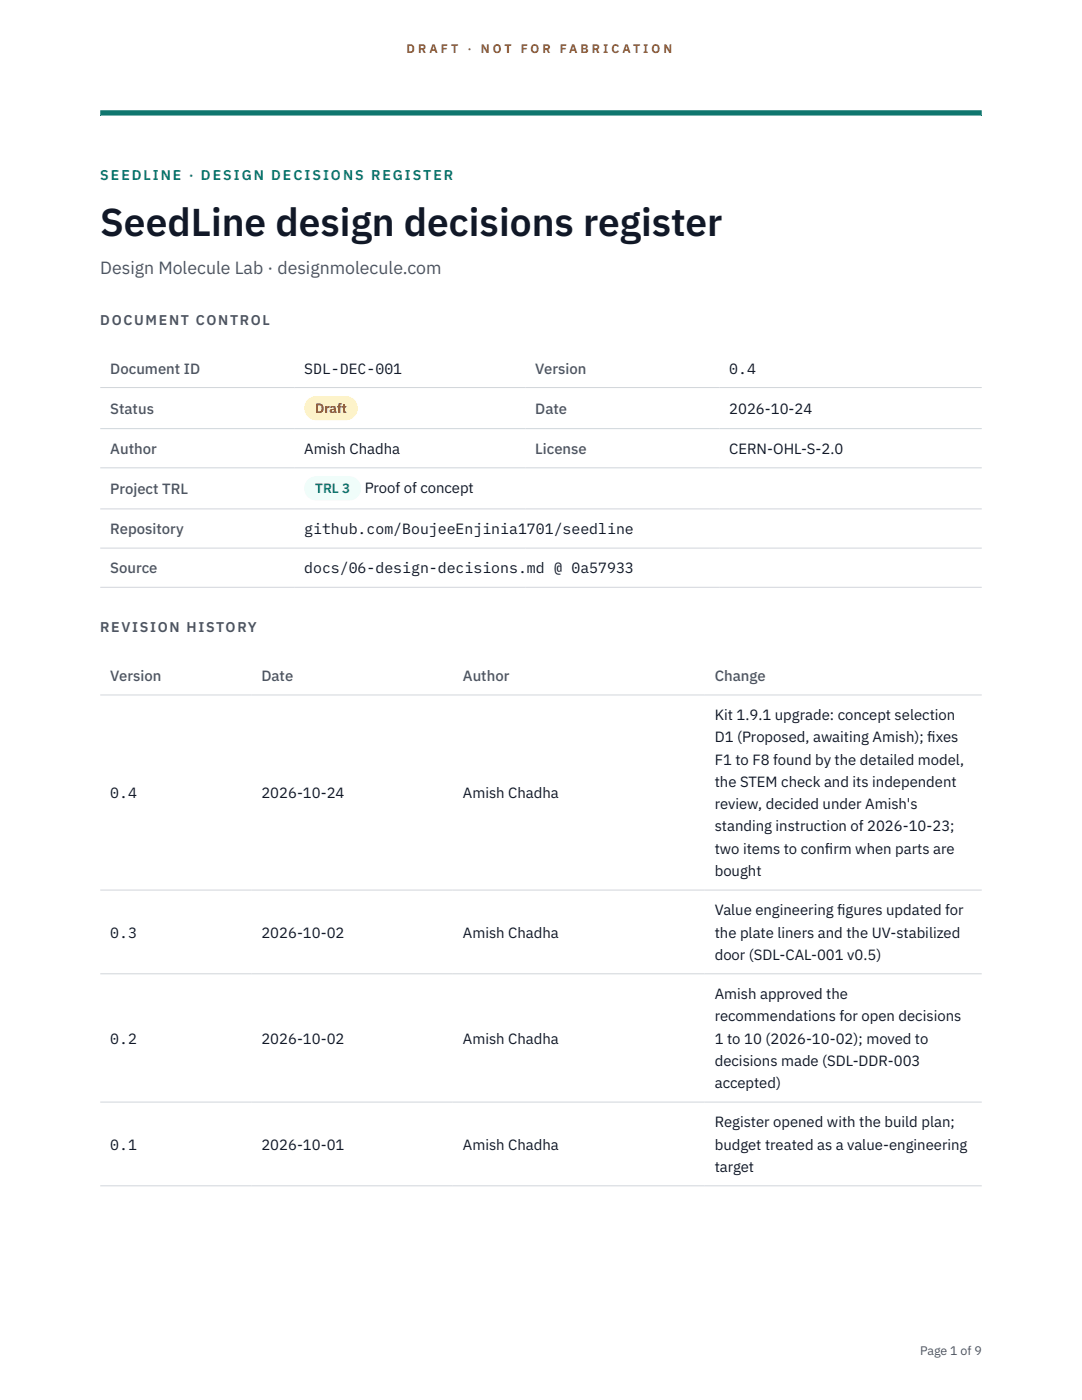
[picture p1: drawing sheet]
<svg xmlns="http://www.w3.org/2000/svg" width="216mm" height="279mm" viewBox="0 0 216 279" stroke-linecap="round" stroke-linejoin="round" font-family="sans-serif">
<defs><g id="words">
<text font-size="7.8" fill="#111827" x="20" y="47.1">SeedLine design decisions register</text>
<text font-size="3.5" fill="#4b5563" x="20" y="54.6">Design Molecule Lab · designmolecule.com</text>
<g font-size="3" fill="#4b5563">
<text x="22" y="74.5">Document ID</text>
<text x="106.8" y="74.5">Version</text>
<text x="22" y="82.6">Status</text>
<text x="106.8" y="82.6">Date</text>
<text x="22" y="90.6">Author</text>
<text x="106.8" y="90.6">License</text>
<text x="22" y="98.6">Project TRL</text>
<text x="22" y="106.6">Repository</text>
<text x="22" y="114.4">Source</text>
<text x="22" y="135.9">Version</text>
<text x="52.2" y="135.9">Date</text>
<text x="92.4" y="135.9">Author</text>
<text x="142.6" y="135.9">Change</text>
</g>
<g font-size="3" fill="#111827">
<text x="60.7" y="74.5">SDL-DEC-001</text>
<text x="145.5" y="74.5">0.4</text>
<text x="145.5" y="82.6">2026-10-24</text>
<text x="60.7" y="90.6">Amish Chadha</text>
<text x="145.5" y="90.6">CERN-OHL-S-2.0</text>
<text x="72.8" y="98.5">Proof of concept</text>
<text x="60.7" y="106.6">github.com/BoujeeEnjinia1701/seedline</text>
<text x="60.7" y="114.4">docs/06-design-decisions.md @ 0a57933</text>
<text x="142.6" y="143.7">Kit 1.9.1 upgrade: concept selection</text>
<text x="142.6" y="148.2">D1 (Proposed, awaiting Amish); f</text>
<text x="185" y="148.2">ixes</text>
<text x="142.6" y="152.6">F1 to F8 found by the detailed model,</text>
<text x="22" y="159.3">0.4</text>
<text x="52.2" y="159.3">2026-10-24</text>
<text x="92.4" y="159.3">Amish Chadha</text>
<text x="142.6" y="157.1">the STEM check and its independent</text>
<text x="142.6" y="161.5">review, decided under Amish's</text>
<text x="142.6" y="165.9">standing instruction of 2026-10-23;</text>
<text x="142.6" y="170.4">two items to conf</text>
<text x="164.6" y="170.4">irm when parts are</text>
<text x="142.6" y="174.8">bought</text>
<text x="142.6" y="182.7">Value engineering f</text>
<text x="167.1" y="182.7">igures updated for</text>
<text x="22" y="187.1">0.3</text>
<text x="52.2" y="187.1">2026-10-02</text>
<text x="92.4" y="187.1">Amish Chadha</text>
<text x="142.6" y="187.1">the plate liners and the UV-stabilized</text>
<text x="142.6" y="191.5">door (SDL-CAL-001 v0.5)</text>
<text x="142.6" y="199.4">Amish approved the</text>
<text x="142.6" y="203.8">recommendations for open decisions</text>
<text x="22" y="208.3">0.2</text>
<text x="52.2" y="208.3">2026-10-02</text>
<text x="92.4" y="208.3">Amish Chadha</text>
<text x="142.6" y="208.3">1 to 10 (2026-10-02); moved to</text>
<text x="142.6" y="212.7">decisions made (SDL-DDR-003</text>
<text x="142.6" y="217.1">accepted)</text>
<text x="142.6" y="225">Register opened with the build plan;</text>
<text x="22" y="229.4">0.1</text>
<text x="52.2" y="229.4">2026-10-01</text>
<text x="92.4" y="229.4">Amish Chadha</text>
<text x="142.6" y="229.4">budget treated as a value-engineering</text>
<text x="142.6" y="233.9">target</text>
</g>
<text font-size="2.8" fill="#0f766e" x="20" y="36">SEEDLINE · DESIGN DECISIONS REGISTER</text>
<g font-size="2.8" fill="#4b5563">
<text x="20" y="64.8">DOCUMENT CONTROL</text>
<text x="20" y="126.2">REVISION HISTORY</text>
</g>
<text font-size="2.7" fill="#92400e" x="62.9" y="82.5">Draft</text>
<text font-size="2.7" fill="#0f766e" x="62.9" y="98.5">TRL 3</text>
<g font-size="2.5" fill="#b45309">
<text x="81.1" y="10.5">D R A F T</text>
<text x="93.3" y="10.5">·</text>
<text x="95.9" y="10.5">N O T</text>
<text x="103.9" y="10.5">F O R</text>
<text x="111.7" y="10.5">F A B R I C A T I O N</text>
</g>
<text font-size="2.5" fill="#4b5563" x="183.6" y="270.3">Page 1 of 9</text>
</g></defs>
<path d="M20 23.1h175.9zM20 22h175.9v1.1h-175.9z" fill-rule="evenodd" fill="#0f766e"/>
<path d="M20 77.3h175.9M20 85.5h175.9M20 93.4h175.9M20 101.6h175.9M20 109.4h175.9M20 117.2h175.9M20 138.7h175.9M20 177.6h175.9M20 194.3h175.9M20 219.9h175.9M20 236.7h175.9" fill="none" stroke="#d1d5db" stroke-width=".2"/>
<path d="M60.7 79h10.7v4.9h-10.7z" fill="#fef3c7"/>
<path d="M60.7 95.1h11.4v4.8h-11.4z" fill="#f0fdfa"/>
<use href="#words"/>
</svg>
